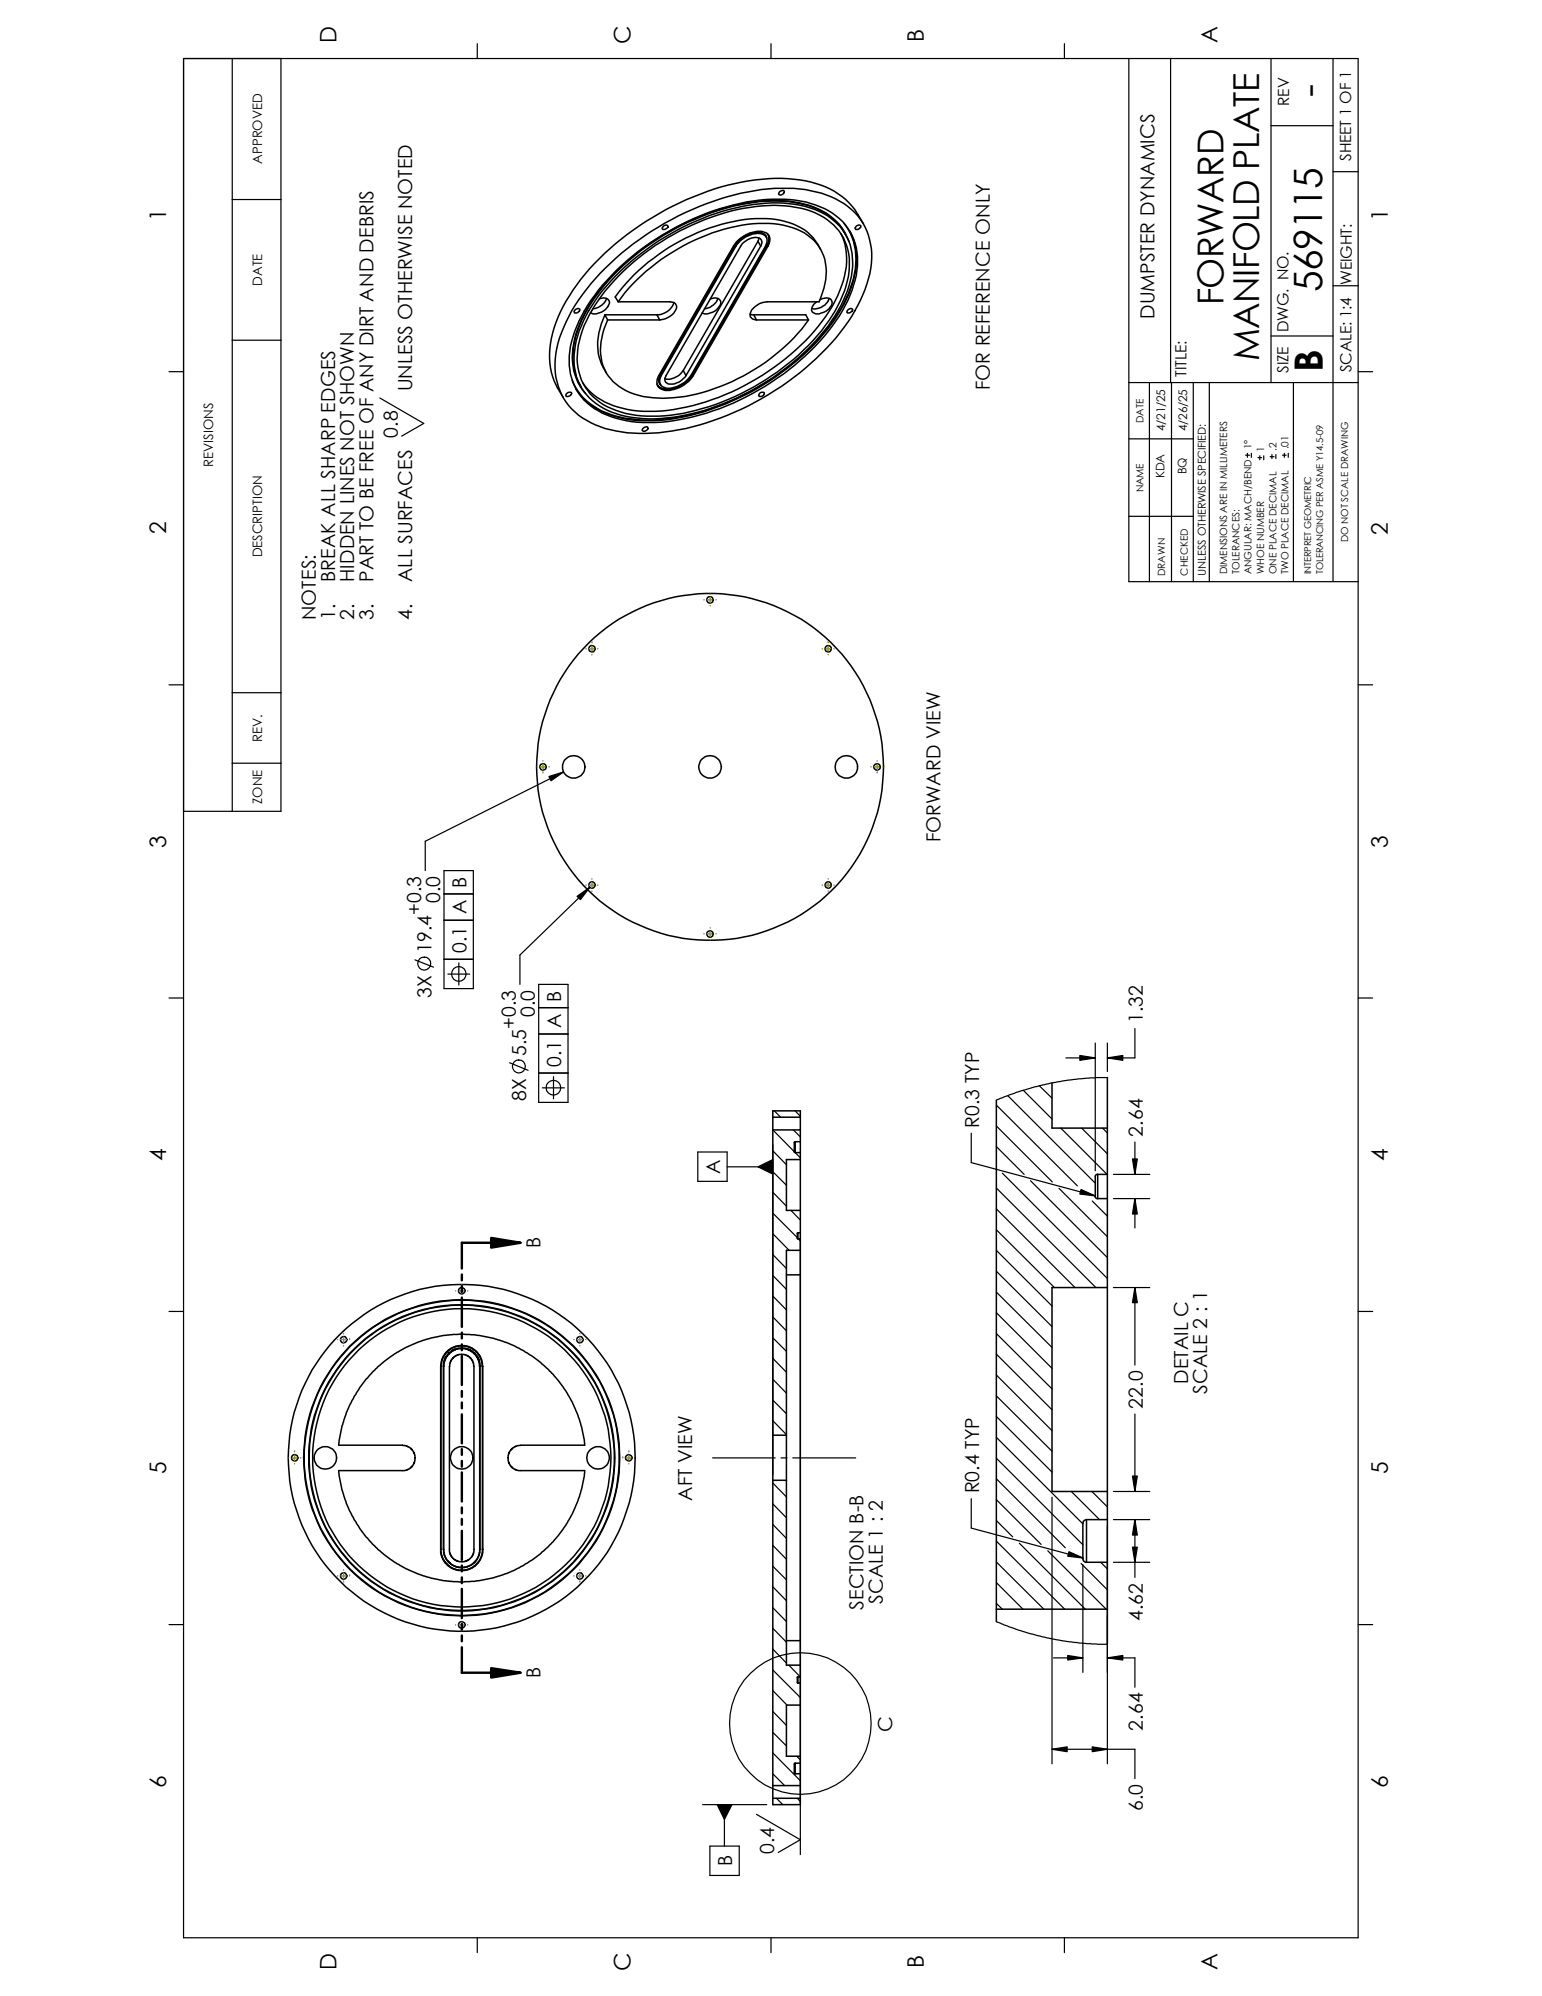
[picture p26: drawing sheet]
<svg xmlns="http://www.w3.org/2000/svg" width="216mm" height="279mm" viewBox="0 0 216 279" stroke-linecap="round" stroke-linejoin="round" font-family="sans-serif">
<defs><g id="words">
<g font-size="5.5">
<text x="185.1" y="13.6" transform="rotate(-90 185.1 13.6)">-</text>
<text x="185.1" y="40.9" transform="rotate(-90 185.1 40.9)">569115</text>
<text x="185.2" y="52.1" transform="rotate(-90 185.2 52.1)">B</text>
</g>
<g font-size="5">
<text x="171.3" y="42.8" transform="rotate(-90 171.3 42.8)">FORWARD</text>
<text x="176.3" y="50.6" transform="rotate(-90 176.3 50.6)">MANIFOLD PLATE</text>
</g>
<g font-size="3.2">
<text x="129.3" y="5.8" transform="rotate(-90 129.3 5.8)">B</text>
<text x="47.1" y="6.1" transform="rotate(-90 47.1 6.1)">D</text>
<text x="88.3" y="6.2" transform="rotate(-90 88.3 6.2)">C</text>
<text x="170.5" y="6.1" transform="rotate(-90 170.5 6.1)">A</text>
<text x="23.3" y="31" transform="rotate(-90 23.3 31)">1</text>
<text x="194.3" y="31" transform="rotate(-90 194.3 31)">1</text>
<text x="23.3" y="74.8" transform="rotate(-90 23.3 74.8)">2</text>
<text x="194.3" y="74.8" transform="rotate(-90 194.3 74.8)">2</text>
<text x="23.3" y="118.7" transform="rotate(-90 23.3 118.7)">3</text>
<text x="194.3" y="118.7" transform="rotate(-90 194.3 118.7)">3</text>
<text x="23.3" y="162.5" transform="rotate(-90 23.3 162.5)">4</text>
<text x="194.3" y="162.5" transform="rotate(-90 194.3 162.5)">4</text>
<text x="23.3" y="206.4" transform="rotate(-90 23.3 206.4)">5</text>
<text x="194.3" y="206.4" transform="rotate(-90 194.3 206.4)">5</text>
<text x="23.3" y="250.2" transform="rotate(-90 23.3 250.2)">6</text>
<text x="194.3" y="250.2" transform="rotate(-90 194.3 250.2)">6</text>
<text x="47.1" y="275.7" transform="rotate(-90 47.1 275.7)">D</text>
<text x="88.3" y="275.9" transform="rotate(-90 88.3 275.9)">C</text>
<text x="129.3" y="275.5" transform="rotate(-90 129.3 275.5)">B</text>
<text x="170.5" y="275.7" transform="rotate(-90 170.5 275.7)">A</text>
</g>
<g font-size="2.7">
<text x="161.7" y="44.7" transform="rotate(-90 161.7 44.7)">DUMPSTER DYNAMICS</text>
<text x="57.7" y="54.8" transform="rotate(-90 57.7 54.8)">UNLESS OTHERWISE NOTED</text>
<text x="138.6" y="54.6" transform="rotate(-90 138.6 54.6)">FOR REFERENCE ONLY</text>
<text x="55.7" y="61.3" transform="rotate(-90 55.7 61.3)">0.8</text>
<text x="46.9" y="81.4" transform="rotate(-90 46.9 81.4)">BREAK ALL SHARP EDGES</text>
<text x="49.6" y="81.4" transform="rotate(-90 49.6 81.4)">HIDDEN LINES NOT SHOWN</text>
<text x="52.3" y="81.4" transform="rotate(-90 52.3 81.4)">PART TO BE FREE OF ANY DIRT AND DEBRIS</text>
<text x="57.7" y="81.4" transform="rotate(-90 57.7 81.4)">ALL SURFACES</text>
<text x="44.2" y="86.8" transform="rotate(-90 44.2 86.8)">NOTES:</text>
<text x="46.9" y="86.8" transform="rotate(-90 46.9 86.8)">1.</text>
<text x="49.6" y="86.8" transform="rotate(-90 49.6 86.8)">2.</text>
<text x="52.3" y="86.8" transform="rotate(-90 52.3 86.8)">3.</text>
<text x="57.7" y="86.8" transform="rotate(-90 57.7 86.8)">4.</text>
<text x="131.7" y="117.9" transform="rotate(-90 131.7 117.9)">FORWARD VIEW</text>
<text x="65.3" y="124.3" transform="rotate(-90 65.3 124.3)">B</text>
<text x="59" y="128.1" transform="rotate(-90 59 128.1)">+0.3</text>
<text x="61.6" y="126.4" transform="rotate(-90 61.6 126.4)">0.0</text>
<text x="65.3" y="128" transform="rotate(-90 65.3 128)">A</text>
<text x="60.4" y="133.4" transform="rotate(-90 60.4 133.4)">19.4</text>
<text x="65.3" y="133.4" transform="rotate(-90 65.3 133.4)">0.1</text>
<text x="60.4" y="139.7" transform="rotate(-90 60.4 139.7)">3X</text>
<text x="74.9" y="142.4" transform="rotate(-90 74.9 142.4)">0.0</text>
<text x="78.6" y="143.9" transform="rotate(-90 78.6 143.9)">A</text>
<text x="78.6" y="140.2" transform="rotate(-90 78.6 140.2)">B</text>
<text x="160" y="143.2" transform="rotate(-90 160 143.2)">1.32</text>
<text x="72.2" y="144" transform="rotate(-90 72.2 144)">+0.3</text>
<text x="73.7" y="147.8" transform="rotate(-90 73.7 147.8)">5.5</text>
<text x="78.6" y="149.4" transform="rotate(-90 78.6 149.4)">0.1</text>
<text x="73.7" y="154.1" transform="rotate(-90 73.7 154.1)">8X</text>
<text x="137.1" y="157.9" transform="rotate(-90 137.1 157.9)">R0.3 TYP</text>
<text x="160" y="159.1" transform="rotate(-90 160 159.1)">2.64</text>
<text x="100.8" y="164.3" transform="rotate(-90 100.8 164.3)">A</text>
<text x="75.7" y="174.7" transform="rotate(-90 75.7 174.7)">B</text>
<text x="160" y="197.2" transform="rotate(-90 160 197.2)">22.0</text>
<text x="166.4" y="193.7" transform="rotate(-90 166.4 193.7)">DETAIL C</text>
<text x="169" y="195.1" transform="rotate(-90 169 195.1)">SCALE 2 : 1</text>
<text x="137.1" y="209" transform="rotate(-90 137.1 209)">R0.4 TYP</text>
<text x="96.9" y="210" transform="rotate(-90 96.9 210)">AFT VIEW</text>
<text x="120.9" y="225.3" transform="rotate(-90 120.9 225.3)">SECTION B-B</text>
<text x="123.6" y="224.5" transform="rotate(-90 123.6 224.5)">SCALE 1 : 2</text>
<text x="160" y="226.9" transform="rotate(-90 160 226.9)">4.62</text>
<text x="75.7" y="235" transform="rotate(-90 75.7 235)">B</text>
<text x="124.9" y="242.4" transform="rotate(-90 124.9 242.4)">C</text>
<text x="160" y="242.2" transform="rotate(-90 160 242.2)">2.64</text>
<text x="160" y="253.5" transform="rotate(-90 160 253.5)">6.0</text>
<text x="102.5" y="261.3" transform="rotate(-90 102.5 261.3)">B</text>
<text x="108.4" y="259.5" transform="rotate(-90 108.4 259.5)">0.4</text>
</g>
<g font-size="2.2">
<text x="180.5" y="14.8" transform="rotate(-90 180.5 14.8)">REV</text>
<text x="189.2" y="22.5" transform="rotate(-90 189.2 22.5)">SHEET 1 OF 1</text>
<text x="189.3" y="39.9" transform="rotate(-90 189.3 39.9)">WEIGHT:</text>
<text x="180.4" y="46.5" transform="rotate(-90 180.4 46.5)">DWG. NO.</text>
<text x="166.1" y="52.8" transform="rotate(-90 166.1 52.8)">TITLE:</text>
<text x="180.4" y="52.2" transform="rotate(-90 180.4 52.2)">SIZE</text>
<text x="189.2" y="52.1" transform="rotate(-90 189.2 52.1)">SCALE: 1:4</text>
</g>
<g font-size="1.8">
<text x="36.7" y="22.9" transform="rotate(-90 36.7 22.9)">APPROVED</text>
<text x="36.7" y="40" transform="rotate(-90 36.7 40)">DATE</text>
<text x="29.8" y="65.4" transform="rotate(-90 29.8 65.4)">REVISIONS</text>
<text x="36.7" y="78" transform="rotate(-90 36.7 78)">DESCRIPTION</text>
<text x="36.7" y="103.8" transform="rotate(-90 36.7 103.8)">REV.</text>
<text x="36.7" y="112.6" transform="rotate(-90 36.7 112.6)">ZONE</text>
</g>
<g font-size="1.7">
<text x="163.1" y="60.4" transform="rotate(-90 163.1 60.4)">4/21/25</text>
<text x="166.2" y="60.4" transform="rotate(-90 166.2 60.4)">4/26/25</text>
<text x="163.1" y="66.9" transform="rotate(-90 163.1 66.9)">KDA</text>
<text x="166.1" y="66.4" transform="rotate(-90 166.1 66.4)">BQ</text>
</g>
<text font-size="1.5" x="168.9" y="80.6" transform="rotate(-90 168.9 80.6)">UNLESS OTHERWISE SPECIFIED:</text>
<g font-size="1.4">
<text x="160.1" y="59.2" transform="rotate(-90 160.1 59.2)">DATE</text>
<text x="175.2" y="62.9" transform="rotate(-90 175.2 62.9)">1°</text>
<text x="177" y="63.3" transform="rotate(-90 177 63.3)">1</text>
<text x="178.7" y="63.1" transform="rotate(-90 178.7 63.1)">.2</text>
<text x="180.4" y="62.9" transform="rotate(-90 180.4 62.9)">.01</text>
<text x="160.1" y="68.9" transform="rotate(-90 160.1 68.9)">NAME</text>
<text x="188.8" y="75.9" transform="rotate(-90 188.8 75.9)">DO NOT SCALE DRAWING</text>
<text x="163.1" y="80.6" transform="rotate(-90 163.1 80.6)">DRAWN</text>
<text x="166.3" y="80.6" transform="rotate(-90 166.3 80.6)">CHECKED</text>
<text x="171.8" y="80.4" transform="rotate(-90 171.8 80.4)">DIMENSIONS ARE IN MILLIMETERS</text>
<text x="173.6" y="80.4" transform="rotate(-90 173.6 80.4)">TOLERANCES:</text>
<text x="175.2" y="80.4" transform="rotate(-90 175.2 80.4)">ANGULAR: MACH/BEND</text>
<text x="177" y="80.4" transform="rotate(-90 177 80.4)">WHOE NUMBER</text>
<text x="178.7" y="80.4" transform="rotate(-90 178.7 80.4)">ONE PLACE DECIMAL</text>
<text x="180.4" y="80.4" transform="rotate(-90 180.4 80.4)">TWO PLACE DECIMAL</text>
</g>
<g font-size="1.3">
<text x="183.6" y="80.4" transform="rotate(-90 183.6 80.4)">INTERPRET GEOMETRIC</text>
<text x="185.2" y="80.4" transform="rotate(-90 185.2 80.4)">TOLERANCING PER ASME Y14.5-09</text>
</g>
</g></defs>
<g fill="none" stroke="#000" stroke-width=".17">
<path d="M25.7 8.2h164.5v263h-164.5zM32.5 8.2v105.4M39.3 8.2v105.4h-13.6M66.8 6.1v2.1M107.9 6.1v2.1M149 6.1v2.1M158.1 8.2v73.2h32.1M163.9 8.2v45.4M178 17.6h8.6M178 8.2v45.4M186.6 8.2v73.1M32.5 27.9h6.8"/>
<path d="M186.6 24h3.6M23.7 52h2M32.5 47.6h6.8M53.2 55.7l6.1 3.6-3.1 1.8M158.1 53.6h32.1M160.9 53.6v27.8M164 53.6v27.8M167.1 53.6v27.8M169.3 53.6v27.8M178 47h8.6M181.1 53.6v27.7M186.6 40h3.6"/>
<path d="M190.2 52h2M158.1 72.3h9M158.1 61.4h9M174.4 63.7h.6M174.7 63.5v.5M175.2 63.5v.5M176.1 64.1h.5M176.4 63.8v.6M176.9 63.8v.6M177.8 63.9h.6M178.1 63.6v.6M178.6 63.6v.6"/>
<path d="M179.6 63.7h.5M179.8 63.5v.5M180.4 63.5v.5M23.7 95.9h2M32.5 97h6.8M190.2 95.9h2M32.5 106.8h6.8M78.9 108.1l-19.4 9.7v4.1M23.7 139.7h2M58.1 134.4l2.6 1M62.2 121.9h4.1v16.5h-4.1zM62.2 134.3h4.1"/>
<path d="M62.2 128.8h4.1M62.2 125.1h4.1M62.7 136.4h3.1M64.2 134.8v3.1M75.4 137.8h4.1v16.5h-4.1zM82.6 124.2l-9.8 9.5v4.1M190.2 139.7h2M71.4 148.8l2.5 1M75.4 144.7h4.1M75.4 150.2h4.1M75.4 141.1h4.1M75.9 152.3h3.1"/>
<path d="M77.5 150.7v3.1M108.2 158.2l3 3M108.4 155.5l.9 .9M111.1 158.2l1 .9M111.3 155.5l.8 .8M136 158.6v4.1l17.4 4.7M139.5 157.6l7.8 7.9M139.5 154.7l11.4 11.3M141.1 153.4l12.3 12.2M143.3 152.6l4 4M145.5 152l1.8 1.7M148.5 157.9l6.5 6.5"/>
<path d="M149.2 148.1h4.2M151.4 157.9l3.6 3.6M153.4 146v17.9M154.4 157.9l.6 .7M155 146v4M155 150.8l-3.9 .2-4 .6-2.1 .5-2.6 .8-2.9 1.1M158.9 144v4.1h-3.9M158.9 159.9v4.5M97.7 161.3h4.1v4.1h-4.1zM101.8 163.3h6.4M108.2 178.5l1.9 2M108.2 175.6l1.9 2"/>
<path d="M108.2 172.7l2.3 2.3M108.2 169.8l3.4 3.4M108.2 166.9l1.9 1.9M108.2 164l1.9 1.9M108.2 161.1l1.9 1.9M108.2 160.2v46.2M110.7 169.4l1.4 1.4M111.3 161.3l.8 .8M111.8 173.4l.3 .3M112.1 173.4v86.2M139.5 177.9l7.8 7.8M139.5 175l7.8 7.8"/>
<path d="M139.5 172.1l8.1 8.1M139.5 169.2l11 11M139.5 166.3l13.9 13.9M139.5 160.5l3.9 3.9M140.3 164.2l14.7 14.8M144.3 165.3l10.7 10.7M148.3 166.3l6.7 6.8M152.9 168.1l2.1 2.1M155.9 164.4h5.1M155.9 167.8h5.1M158.9 167.8v4.1M23.7 183.6h2"/>
<path d="M108.2 198.9l1.9 1.9M108.2 196l1.9 1.9M108.2 193.1l1.9 1.9M108.2 190.1l1.9 2M108.2 187.3l1.9 1.9M108.2 184.3l1.9 2M108.2 181.4l1.9 2M139.5 198.3l7.8 7.8M139.5 195.4l7.8 7.7M139.5 192.5l7.8 7.8M139.5 189.5l7.8 7.8M139.5 186.7l7.8 7.7"/>
<path d="M139.5 183.7l7.8 7.8M139.5 180.9l7.8 7.7M155.9 180.2h5.1M158.9 180.2v10.9M158.9 197.9v10.9M190.2 183.6h2M99.8 204.1h8.7M108.2 219.2l1.9 1.9M108.2 216.3l1.9 2M108.2 213.4l1.9 1.9M108.2 210.5l1.9 2M108.2 207.6l1.9 1.9"/>
<path d="M109.3 204.1h.9M111 204.1h8.8M136 209.8v4.1l15.7 4.2M139.5 218.6l6.7 6.7M139.5 215.7l9.6 9.6M139.5 207l9.7 9.7M139.5 204.1l12.1 12.1M139.5 201.2l12.1 12.1M139.5 212.8l2.3 2.3M139.5 209.9l6.3 6.3M142.7 216l9.3 9.3M146.7 217.1l8.2 8.2"/>
<path d="M147.3 209.6v37.3M150 208.8l3.9 3.9M151.4 218.9l3.6 3.6M151.6 219v15.1M152.9 208.8l2.1 2.1M154.1 218.7l.9 .9M155 213.6v33.3M155.9 208.8h5.1M155.9 212.7h5.1M155.9 218.7h5.1M158.9 212.7v8.1M23.7 227.4h2"/>
<path d="M108.2 239.6l1.9 1.9M108.2 236.6l2 2.1M108.2 233.8l3.9 3.8M108.2 230.8l1.9 2M108.2 227.9l1.9 2M108.2 225l1.9 2M108.2 222.1l1.9 2M110.4 233.1l1.7 1.6M139.5 224.4l.8 .9M139.5 221.5l3.7 3.8M139.5 227l3.2 1.2 3.9 1.1 2 .4 2.5 .3 3.9 .2M147.5 232.1h4.1"/>
<path d="M155 232.1h3.9v4.1M190.2 227.4h2M98.4 252.6h9M99.4 258.4h4.1v4.1h-4.1zM101.4 252.6v5.8M105.9 254l6.2 3.5-3.1 1.8M108.2 248.3l1.7 1.6M108.2 245.4l3.9 3.9M108.2 242.5l1.9 1.9M108.7 251.7l.9 .9M111.5 245.8l.6 .5M111.6 251.7l.5 .5"/>
<path d="M147.3 244.9h11.6v4.1M66.8 271.2v2.1M107.9 271.2v2.1M149 271.2v2.1"/>
<circle cx="59.4" cy="134.9" r=".9"/>
<circle cx="64.3" cy="136.3" r="1.03"/>
<circle cx="72.7" cy="149.3" r=".9"/>
<circle cx="77.5" cy="152.3" r="1.04"/>
<circle cx="112.1" cy="241.3" r="9.9"/>
</g>
<g fill="none" stroke="#000" stroke-width=".21">
<path d="M84 38.3a39.4 39.4 0 0 1 23.5-11.9 17.3 17.3 0 0 1 9.5 1.4 8.9 8.9 0 0 1 4.8 10.5 23.4 23.4 0 0 1-6.8 11.1 39 39 0 0 1-22.8 11.2 18.4 18.4 0 0 1-9.5-1.4 8.8 8.8 0 0 1-4.9-9.8 21.2 21.2 0 0 1 4.9-9.7zM86.2 38.6a34.2 34.2 0 0 1 21.2-10.2 13.9 13.9 0 0 1 8.9 2.2 7.6 7.6 0 0 1 3 7.4 17.6 17.6 0 0 1-4.5 9 34.3 34.3 0 0 1-22.4 11.6 13.9 13.9 0 0 1-9-2.1 7.7 7.7 0 0 1-2.9-8.1 19.5 19.5 0 0 1 5.7-9.8zM86.3 37.8a36.4 36.4 0 0 1 20-9.8 16.1 16.1 0 0 1 9.7 1.5 7.9 7.9 0 0 1 4 8.3 17.4 17.4 0 0 1-4 8.6 35.7 35.7 0 0 1-23.4 12.7 15.3 15.3 0 0 1-9.4-1.9 7.9 7.9 0 0 1-3.4-8.1 17.9 17.9 0 0 1 4-8.5zM86.6 38.7a33.7 33.7 0 0 1 19.3-9.8 15.6 15.6 0 0 1 8.8 1.2 7.4 7.4 0 0 1 4.2 7.9 18.3 18.3 0 0 1-5.1 9.7 34.3 34.3 0 0 1-19.9 10.4 15.3 15.3 0 0 1-9.4-1.5 7.5 7.5 0 0 1-3.6-7.6 18 18 0 0 1 5-9.6zM92.8 31.8a.41 .41 0 0 1 .3-.3 .41 .41 0 0 1 .4 .2 .56 .56 0 0 1-.8 .3zM102.9 34.3l-10.4 18.1M102.9 34.3h.1M103 34.3v.2M103 34.3l-10.5 18.2M103 34.5a3.8 3.8 0 0 1 3.8-1.7 1.08 1.08 0 0 1 .4 1.7l-10.5 18.1a4.1 4.1 0 0 1-3.5 1.7 1.06 1.06 0 0 1-.6-1.7M103 34.5l-10.4 18.1M106.1 33.8l.4 .7"/>
<path d="M106.1 33.8l-10.4 18.1M106.3 33.3l-.2 .5M106.5 34.5a.75 .75 0 0 0 .1-.9 .75 .75 0 0 0-.8-.4 2.67 2.67 0 0 0-2.1 1.3l-10.4 18.1a.77 .77 0 0 0-.1 .9 .77 .77 0 0 0 1 .3 2.72 2.72 0 0 0 1.8-1.2M106.5 34.5l-10.5 18.1M107.3 33.2a1.55 1.55 0 0 0-2-.5 4 4 0 0 0-2.3 1.6M107.4 33.3a1.36 1.36 0 0 0-1.8-.8 4.2 4.2 0 0 0-2.7 1.8M107.4 34.3h.1M107.4 34.3l-10.5 18.1M107.4 32.7a1.42 1.42 0 0 1 0 1.6M107.4 34.3l.1 .2M107.4 34.3l-10.4 18.2M107.5 34.5a1.27 1.27 0 0 0 .2-1.5 1.27 1.27 0 0 0-1.4-.6 4.6 4.6 0 0 0-3.6 2.1l-10.5 18.1a1.27 1.27 0 0 0-.1 1.5 1.27 1.27 0 0 0 1.4 .6 4.6 4.6 0 0 0 3.6-2.1"/>
<path d="M107.5 34.5l-10.4 18.1M107.6 32.9l.1 .6-.3 .8M109.2 26.8l.5-.1a.42 .42 0 0 1-.1 .5 .42 .42 0 0 1-.5 0zM114.9 34.9a6.8 6.8 0 0 0-4.9-3.9 17.3 17.3 0 0 0-9.8 .7 27.9 27.9 0 0 0-14.1 9.9l.5 .6M117.7 32.7a9.4 9.4 0 0 1-.1 8 25.2 25.2 0 0 1-8.4 10.1 32.2 32.2 0 0 1-17.4 6.8 13.8 13.8 0 0 1-8.2-2l-1.4-1.2-.6-.8M118.2 31.2a8.8 8.8 0 0 1 1.1 8.4 23.7 23.7 0 0 1-7.5 10.6 34.9 34.9 0 0 1-20.2 8.6 14.9 14.9 0 0 1-8-1.6 7.4 7.4 0 0 1-3.5-4M118.4 32.8a8.9 8.9 0 0 0-6.5-4.3 22.8 22.8 0 0 0-11.8 1.1 33.2 33.2 0 0 0-17.8 13.5 14.9 14.9 0 0 0-2.1 7 8.1 8.1 0 0 0 1.2 4.1M118.9 33.8a8.4 8.4 0 0 0-6.3-5.2 20.8 20.8 0 0 0-10.7 .4 34.1 34.1 0 0 0-19.3 13.5 14.8 14.8 0 0 0-2.5 7.5 7.8 7.8 0 0 0 1.9 5.1M119 32.3a9.6 9.6 0 0 1 .1 8.1 25.6 25.6 0 0 1-8.8 11.1 34.5 34.5 0 0 1-18.7 7.4 14.6 14.6 0 0 1-8.6-2l-.5-.3-1.3-1.3-.6-.9M119.9 31.7l.4-.2h.1a.36 .36 0 0 1 0 .4 .36 .36 0 0 1-.3 .2h-.3l-.1-.1zM120.9 31.4a10.6 10.6 0 0 0-8.2-6.1 28.2 28.2 0 0 0-15.6 2.2 38.4 38.4 0 0 0-16.3 12.4 17.7 17.7 0 0 0-3.9 9.6 9.6 9.6 0 0 0 2 6.1M79.3 55.2l.2-.2 .4-.1a.37 .37 0 0 1 0 .4 .37 .37 0 0 1-.4 .2l-.3-.1z"/>
<path d="M80.5 43.3l.4-.1h.2a.36 .36 0 0 1 0 .4 .36 .36 0 0 1-.4 .2h-.2l-.1-.2zM83.9 41.8a.98 .98 0 0 1 1.4 .5 2.1 2.1 0 0 1-2.5 1.6l-.1-.1M84.7 44.1a8.8 8.8 0 0 0-.6 6.4l.1 .5 .7 1.2M84.7 44.1h7.3M84.7 44.1l.4 .7M84.9 41.8a2.26 2.26 0 0 1-1.9 1.5M85.1 44.8h7.3M85.1 44.8a8.7 8.7 0 0 0-.7 6.4 7.2 7.2 0 0 0 6.3 4.4 20.4 20.4 0 0 0 11-1.8 27.5 27.5 0 0 0 11.5-9M86.6 42.2h7.2a.78 .78 0 0 1 .9 .5 .78 .78 0 0 1-.2 .9 2.81 2.81 0 0 1-2.1 1.2M86.6 42.2a27.7 27.7 0 0 1 19.6-10.9 11.1 11.1 0 0 1 6.9 1.6 6.2 6.2 0 0 1 2.4 6.8l-.8 2.5h-7.3a2.77 2.77 0 0 0-2.3 1.6 .77 .77 0 0 0 .8 1M90 60a.42 .42 0 0 1 .4-.3 .42 .42 0 0 1 .4 .2 .51 .51 0 0 1-.9 .3zM92 44.1l.4 .7"/>
<path d="M92.5 52.4a1.14 1.14 0 0 0 0 1.5M92.5 52.4v.1M92.5 52.5l-.2 .7 .1 .6M92.5 52.5l.1 .1M94.4 42.3a2.47 2.47 0 0 1-2.4 1.8M95.7 51.9l.3 .7M95.7 51.9a2.46 2.46 0 0 1-2.6 1.1M96.9 52.4l.1 .1M96.9 52.4a4.2 4.2 0 0 1-4.1 2l-.6-.3-.2-.4M97 52.5a4.3 4.3 0 0 1-4.2 1.9l-.5-.2-.2-.2M97 52.5l.1 .1M99.4 41.9a.99 .99 0 0 1 1.5 .4 2.04 2.04 0 0 1-2.6 1.5"/>
<path d="M100.5 41.8a2.15 2.15 0 0 1-1.9 1.4M105 44l.5 .1M105.5 44.1h7.3l.4 .7M105.5 44.1l.4 .7M105.9 44.8h7.3M106.4 55l.5-.1a.39 .39 0 0 1 0 .5 .39 .39 0 0 1-.5 .1l-.2-.1zM114.8 41.9a1.17 1.17 0 0 1 1.7 .2v.2a2.03 2.03 0 0 1-2.5 1.6 .59 .59 0 0 1-.2-1.1l.5-.6M116.1 41.8a2.21 2.21 0 0 1-2.4 1.4M118.7 43.3l.4-.1 .2 .1a.52 .52 0 0 1-.7 .4zM108.2 156.4h3.9M108.2 156.4v-.9h3.9v.9M108.2 158.2v42.7"/>
<path d="M108.2 158.2h3.9M108.2 156.4v1.8M111.3 159.8v1.5M111.3 159.8l-.1 .1v1.4h.1M111.3 159.8h.8M112.1 156.4v1.8M112.1 159.8v1.5M112.1 158.2v1.6M139.5 154v71.3M147.3 151.6v6.3h7.7M155 157.9v6.5M155 150.8v7.1"/>
<path d="M110.1 178.5h2M111.3 161.3h.8M111.7 172.6v.8M111.7 172.6l-.1 .1v.7h.1M111.7 172.6h.4M111.7 173.4h.4M112.1 175v3.5M112.1 162.3v7.1M112.1 172.6v.8M112.1 161.3v1M112.1 169.4v3.2M112.1 173.4v1.6"/>
<path d="M112.1 178.5v51.2M112.1 162.3h-2v7.1h2M112.1 175h-2v25.9M153.7 164.4h-.2l-.1 .3v2.9l.3 .2M153.7 164.4v3.4M153.7 164.4h1.3M153.7 167.8h1.3M155 164.4v3.4M155 167.8v12.4M61.7 191.2v25.7M61.7 191.2l.1-.8 .3-.6 .4-.5 .9-.7 1.2-.3 .9 .1 1.1 .6 .7 1 .3 1.2M61.7 191.2h.1"/>
<path d="M61.7 191.2l.3-1 .6-1 1-.6 1-.2 1.1 .2 1 .6 .6 1 .2 1M62.1 191.2v25.7M62.1 191.2h.1M62.1 191.2l.2-1 .5-.8 .8-.5 1.1-.2 1 .2 .7 .5 .6 .8 .2 1M62.1 191.2l.2-.8 .7-1 .7-.5 .9-.2 1 .2 .7 .5 .7 1 .2 .8M67.2 191.2v25.7M67.5 191.2l.1 25.7M67.5 191.2h.1M67.6 191.2v25.7M155 180.2h-7.7v28.6h7.7M155 180.2v28.6M61.7 216.9v.7l.6 1.1 1 .8 .6 .3 .8 .1 .6-.1 .7-.3 1-.8 .4-.7 .2-1.1"/>
<path d="M61.7 216.9h.1M61.7 216.9l.1 .9 .6 1 1 .7 .4 .2 .9 .1 1.2-.3 1-.7 .6-1 .1-.9M62.1 216.9l.1 .8 .5 .8 .5 .5 .4 .2 1 .3 .8-.2 .9-.5 .7-.9 .2-1M62.1 216.9h.1M62.1 216.9l.1 .8 .5 .8 .5 .5 .4 .2 1.1 .3 .9-.3 .5-.2 .5-.5 .5-.8 .1-.8M66.4 216.9l-.1 .5-.2 .5-.5 .5-.9 .2h-.6l-.5-.3-.5-.5-.2-.6v-26l.2-.7 .4-.5 .6-.4 .5-.1 .6 .1 .6 .4 .4 .5 .2 .7v25.7M81.9 205.9h-9.4l-.5-.3-.5-.3-.3-.5-.1-.7 .1-.7 .3-.5 .5-.3 .5-.3h9.4l-.3-1.5a17.3 17.3 0 0 0-17.7-14 17.3 17.3 0 0 0-16.5 15.5h9.3l.6 .3 .4 .3 .3 .5 .1 .7-.1 .7-.3 .5-.8 .5-9.5 .1 .2 1a17.3 17.3 0 0 0 17.6 14.5 17.3 17.3 0 0 0 16.7-15.5M108.2 200.9h1.9M108.2 207.2h1.9M108.2 207.2v42.7M108.2 200.9v6.3M110.1 200.9v6.3"/>
<path d="M110.1 207.2v25.9h2M152.1 212.7v6M152.1 212.7h2.9M152.1 218.7h2.9M152.1 212.7a.6 .6 0 0 0-.5 .5v5a.51 .51 0 0 0 .5 .5M155 208.8v3.9M155 218.7v6.6M155 212.7v6M110.1 229.7h2M111.7 234.7v.9M111.7 234.7l-.1 .1v.7l.1 .1M111.7 234.7h.4"/>
<path d="M111.7 235.6h.4M112.1 229.7v3.4M112.1 238.7v7.1M112.1 234.7v.9M112.1 233.1v1.6M112.1 235.6v3.1M112.1 238.7h-2v7.1h2M139.5 225.3v1.7M139.5 225.3h15.5M155 225.3v4.9M108.2 251.7v.9h3.9v-.9M108.2 249.9h3.9"/>
<path d="M108.2 251.7h3.9M108.2 249.9v1.8M111.3 246.8v1.5M111.3 246.8l-.1 .1v1.3l.1 .1M111.3 246.8h.8M111.3 248.3h.8M112.1 249.9v1.8M112.1 246.8v1.5M112.1 245.8v1M112.1 248.3v1.6"/>
<circle cx="82.9" cy="90.8" r=".45"/>
<circle cx="99.4" cy="84" r=".46"/>
<circle cx="115.9" cy="90.8" r=".43"/>
<circle cx="76" cy="107.3" r=".46"/>
<circle cx="80.3" cy="107.3" r="1.57"/>
<circle cx="99.4" cy="107.4" r="24.3"/>
<circle cx="99.4" cy="107.3" r="1.57"/>
<circle cx="118.5" cy="107.3" r="1.56"/>
<circle cx="122.8" cy="107.4" r=".45"/>
<circle cx="82.9" cy="123.9" r=".45"/>
<circle cx="99.4" cy="130.7" r=".45"/>
<circle cx="115.9" cy="123.9" r=".43"/>
<circle cx="48.1" cy="187.5" r=".45"/>
<circle cx="64.6" cy="180.7" r=".45"/>
<circle cx="81.2" cy="187.5" r=".45"/>
<circle cx="41.3" cy="204.1" r=".45"/>
<circle cx="45.6" cy="204.1" r="1.57"/>
<circle cx="64.6" cy="204.1" r="22.1"/>
<circle cx="64.6" cy="204.1" r="21.4"/>
<circle cx="64.7" cy="204.1" r="24.3"/>
<circle cx="64.7" cy="204.1" r="22.1"/>
<circle cx="64.7" cy="204.1" r="1.57"/>
<circle cx="64.7" cy="204.1" r="20.9"/>
<circle cx="64.7" cy="204.1" r="21.4"/>
<circle cx="83.8" cy="204.1" r="1.57"/>
<circle cx="88" cy="204.1" r=".43"/>
<circle cx="48.1" cy="220.6" r=".45"/>
<circle cx="64.6" cy="227.5" r=".46"/>
<circle cx="81.2" cy="220.6" r=".45"/>
</g>
<g fill="none" stroke="#808000" stroke-width=".17">
<path d="M82 90.8h.1M82.5 90.8h.8M82.9 90h.1M82.9 90.4v.8M82.9 91.6v.1M83.7 90.8h.1M98.5 84h.1M99 84h.8M99.4 83.1v.1M99.4 83.5v.9M99.4 84.8h.1M100.2 84h.1"/>
<path d="M115.1 90.8h.1M115.5 90.8h.9M116 90h.1M116 90.4v.8M116 91.6v.1M116.8 90.8h.1M75.2 107.3h.1M75.6 107.3h.8M76 108.2h.1M76 106.5h.1M76 107v.8M76.9 107.3h.1"/>
<path d="M121.9 107.3h.1M122.4 107.3h.8M122.8 108.2h.1M122.8 106.5h.1M122.8 107v.8M123.6 107.3h.1M82 123.9h.1M82.5 123.9h.8M82.9 123v.1M82.9 123.5v.8M82.9 124.7h.1M83.7 123.9h.1"/>
<path d="M98.5 130.7h.1M99 130.7h.8M99.4 129.9h.1M99.4 130.3v.8M99.4 131.6h.1M100.2 130.7h.1M115.1 123.9h.1M115.5 123.9h.9M116 123v.1M116 123.5v.8M116 124.7h.1M116.8 123.9h.1"/>
<path d="M64.7 179.8v.1M47.3 187.5h.1M47.7 187.5h.8M48.1 186.7h.1M48.1 187.1v.8M48.1 188.4h.1M49 187.5h.1M63.8 180.7h.1M64.2 180.7h.8M64.7 180.3v.8M64.7 181.5h.1M65.5 180.7h.1"/>
<path d="M80.3 187.5h.1M80.8 187.5h.8M81.2 186.7h.1M81.2 187.1v.8M81.2 188.4h.1M82 187.5h.1M40.4 204.1h.1M40.9 204.1h.8M41.2 203.2h.1M41.2 203.7v.8M41.2 204.9h.1M42.1 204.1h.1"/>
<path d="M48.1 219.7v.1M81.2 219.7v.1M87.2 204.1h.1M87.6 204.1h.8M88 203.2h.1M88 203.7v.8M88 204.9h.1M88.8 204.1h.1M47.3 220.6h.1M47.7 220.6h.8M48.1 221.4h.1M48.1 220.2v.8"/>
<path d="M49 220.6h.1M63.8 227.5h.1M64.2 227.5h.8M64.7 226.6h.1M64.7 227v.9M64.7 228.3h.1M65.5 227.5h.1M80.3 220.6h.1M80.8 220.6h.8M81.2 221.4h.1M81.2 220.2v.8M82 220.6h.1"/>
</g>
<path d="M68.8 173.3l4.1 .7-4.1 .6zM68.8 233.5l4.1 .6-4.1 .7z" fill="#000" stroke="#000" stroke-width=".34"/>
<g fill="none" stroke="#000" stroke-width=".34">
<path d="M64.7 178.4v.8M72.9 174h-8.2v3.6M64.7 180v.8M64.7 181.7v4M64.7 186.5v.8M64.7 188.2v.8M64.7 189.8v4.1M64.7 194.7v.8M64.7 196.3v.8M64.7 198v4M64.7 202.8v.9M64.7 204.5v.8"/>
<path d="M64.7 206.1v4.1M64.7 211v.8M64.7 212.6v.8M64.7 214.3v4M64.7 219.2v.8M64.7 230.6v3.5h8.2M64.7 220.8v.8M64.7 222.4v4.1M64.7 227.3v.8M64.7 228.9v.8"/>
</g>
<g fill="#000" stroke="#000" stroke-width=".17">
<path d="M76.9 108.7l2-.6-1.7 1.2zM80.8 125.5l1.8-1.3-1.3 1.7zM151.2 147.7l2.2 .4-2.2 .3zM155 148.1l2.2-.4v.7zM106.1 163.3l2.1-1v2zM151.4 166.5l2 .9-2.2-.3zM158.6 162.2h.6l-.3 2.2zM158.9 167.8l.3 2.1h-.6zM158.9 180.2l.3 2.1h-.6zM149.7 217.2l2 .9-2.2-.3zM158.6 206.6h.6l-.3 2.2zM158.9 212.7l.3 2.2h-.6z"/>
<path d="M158.6 216.6h.6l-.3 2.1zM149.5 231.7l2.1 .4-2.1 .3zM155 232.1l2.2-.4v.7zM100.4 252.6h2.1l-1.1 2.1zM147.3 244.9l2.1-.4v.7zM152.9 244.5l2.1 .4-2.1 .3z"/>
</g>
<use href="#words"/>
</svg>
